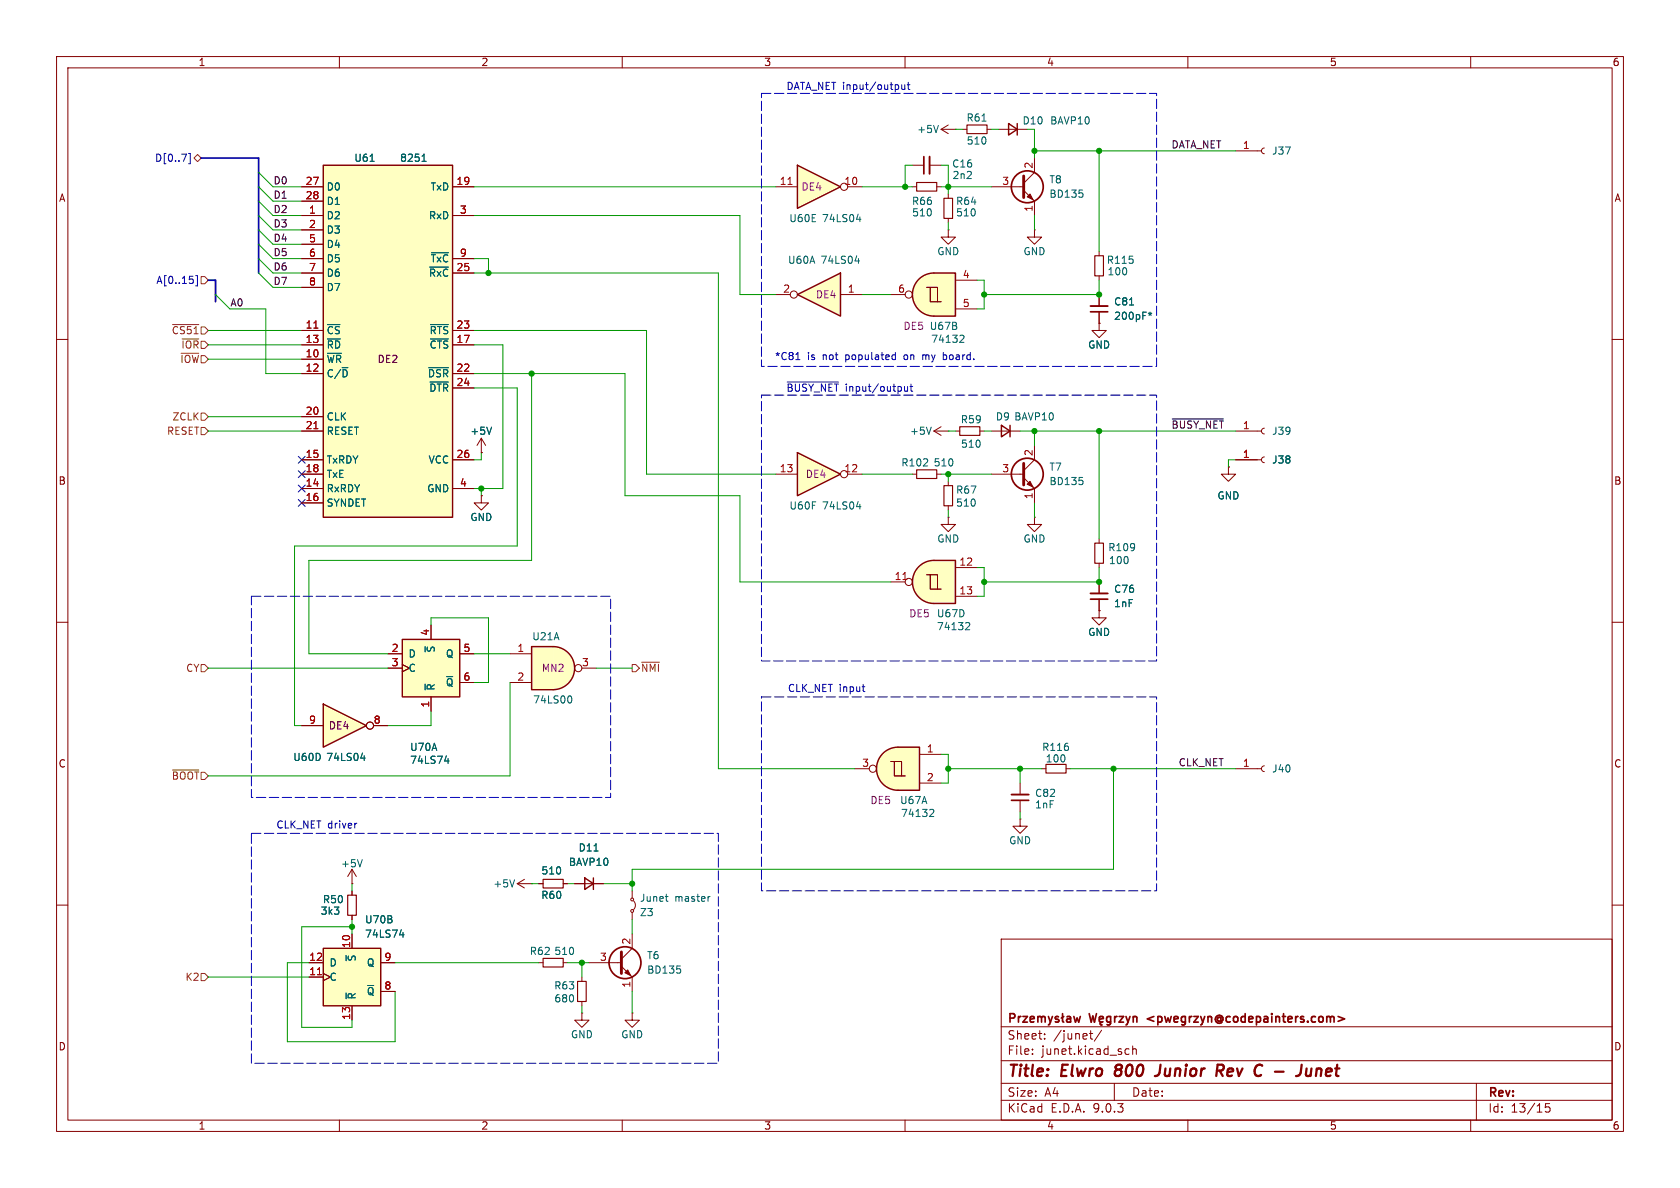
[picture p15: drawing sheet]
<svg xmlns="http://www.w3.org/2000/svg" width="297mm" height="210mm" viewBox="0 0 297 210" stroke-linecap="round" stroke-linejoin="round" font-family="sans-serif">
<defs><g id="words">
<g font-size="2.8" fill="#840000">
<text x="178" y="190.9">Title:</text>
<text x="187.7" y="190.9">Elwro</text>
<text x="198" y="190.9">800</text>
<text x="206" y="190.9">Junior</text>
<text x="217.5" y="190.9">Rev</text>
<text x="225" y="190.9">C</text>
<text x="229.4" y="190.9">-</text>
<text x="234.2" y="190.9">Junet</text>
</g>
<g font-size="2.1" fill="#840000">
<text x="178" y="184">Sheet:</text>
<text x="186.2" y="184">/junet/</text>
<text x="203.5" y="181.2">&lt;pwegrzyn@codepainters.com&gt;</text>
<text x="178" y="186.7">File:</text>
<text x="184.1" y="186.7">junet.kicad_sch</text>
<text x="178" y="196.9">KiCad</text>
<text x="178" y="194.1">Size:</text>
<text x="184.7" y="194.1">A4</text>
<text x="185.7" y="196.9">E.D.A.</text>
<text x="193.3" y="196.9">9.0.3</text>
<text x="200" y="194.1">Date:</text>
<text x="263" y="194.3">Rev:</text>
<text x="263" y="196.9">Id:</text>
<text x="267.1" y="196.9">13/15</text>
</g>
<g font-size="1.8" fill="#840000">
<text x="35" y="11.9">1</text>
<text x="85" y="11.9">2</text>
<text x="135" y="11.9">3</text>
<text x="185" y="11.9">4</text>
<text x="235" y="11.9">5</text>
<text x="285" y="11.9">6</text>
<text x="10.3" y="35.9">A</text>
<text x="285.3" y="35.9">A</text>
<text x="10.3" y="85.9">B</text>
<text x="285.3" y="85.9">B</text>
<text x="10.3" y="135.9">C</text>
<text x="285.3" y="135.9">C</text>
<text x="10.3" y="185.9">D</text>
<text x="285.3" y="185.9">D</text>
<text x="35" y="199.9">1</text>
<text x="85" y="199.9">2</text>
<text x="135" y="199.9">3</text>
<text x="185" y="199.9">4</text>
<text x="235" y="199.9">5</text>
<text x="285" y="199.9">6</text>
</g>
<g font-size="1.8" fill="#0000c2">
<text x="138.9" y="16.1">DATA_NET input/output</text>
<text x="136.9" y="63.9">*C81</text>
<text x="142.7" y="63.9">is</text>
<text x="145.5" y="63.9">not</text>
<text x="149.7" y="63.9">populated</text>
<text x="160.3" y="63.9">on</text>
<text x="163.7" y="63.9">my</text>
<text x="167.6" y="63.9">board.</text>
<text x="138.9" y="69.4">~{BUSY_NET}</text>
<text x="149.4" y="69.4">input/output</text>
<text x="139.2" y="122.5">CLK_NET input</text>
<text x="48.8" y="146.7">CLK_NET driver</text>
</g>
<g font-size="1.8" fill="#006464">
<text x="162" y="23.7">+5V</text>
<text x="170.8" y="21.7">R61</text>
<text x="180.7" y="22.2">D10</text>
<text x="185.6" y="22.2">BAVP10</text>
<text x="62.5" y="28.8">U61</text>
<text x="70.6" y="28.8">8251</text>
<text x="168.2" y="29.8">C16</text>
<text x="170.8" y="25.8">510</text>
<text x="224.8" y="27.5">J37</text>
<text x="57.7" y="33.9">D0</text>
<text x="76" y="33.9">TxD</text>
<text x="168.3" y="31.9">2n2</text>
<text x="185.4" y="32.6">T8</text>
<text x="185.4" y="35.2">BD135</text>
<text x="57.7" y="36.4">D1</text>
<text x="57.7" y="39">D2</text>
<text x="57.7" y="41.5">D3</text>
<text x="75.7" y="39">RxD</text>
<text x="139.4" y="39.5">U60E</text>
<text x="145.2" y="39.5">74LS04</text>
<text x="161.1" y="36.4">R66</text>
<text x="161.2" y="38.5">510</text>
<text x="168.9" y="38.5">510</text>
<text x="168.9" y="36.4">R64</text>
<text x="57.7" y="44">D4</text>
<text x="57.7" y="46.6">D5</text>
<text x="76" y="46.6">~{TxC}</text>
<text x="139.2" y="46.8">U60A</text>
<text x="145" y="46.8">74LS04</text>
<text x="165.6" y="45.3">GND</text>
<text x="180.8" y="45.3">GND</text>
<text x="195.6" y="46.8">R115</text>
<text x="57.7" y="49.1">D6</text>
<text x="57.7" y="51.7">D7</text>
<text x="75.7" y="49.1">~{RxC}</text>
<text x="195.7" y="48.9">100</text>
<text x="57.7" y="59.3">~{CS}</text>
<text x="75.9" y="59.3">~{RTS}</text>
<text x="196.9" y="56.7">200pF*</text>
<text x="196.9" y="54.2">C81</text>
<text x="57.7" y="61.8">~{RD}</text>
<text x="57.7" y="64.4">~{WR}</text>
<text x="75.9" y="61.8">~{CTS}</text>
<text x="164.5" y="60.8">74132</text>
<text x="192.3" y="61.8">GND</text>
<text x="57.7" y="66.9">C/~{D}</text>
<text x="75.5" y="66.9">~{DSR}</text>
<text x="75.8" y="69.4">~{DTR}</text>
<text x="57.7" y="74.5">CLK</text>
<text x="57.7" y="77.1">RESET</text>
<text x="83.1" y="77.1">+5V</text>
<text x="160.8" y="77.1">+5V</text>
<text x="169.8" y="75">R59</text>
<text x="176" y="74.5">D9 BAVP10</text>
<text x="224.8" y="77.1">J39</text>
<text x="57.7" y="82.1">TxRDY</text>
<text x="75.7" y="82.1">VCC</text>
<text x="159.2" y="82.7">R102</text>
<text x="165" y="82.7">510</text>
<text x="169.8" y="79.3">510</text>
<text x="185.4" y="83.4">T7</text>
<text x="224.8" y="82.1">J38</text>
<text x="57.7" y="84.7">TxE</text>
<text x="57.7" y="87.2">RxRDY</text>
<text x="57.7" y="89.8">SYNDET</text>
<text x="75.4" y="87.2">GND</text>
<text x="168.9" y="89.8">510</text>
<text x="168.9" y="87.5">R67</text>
<text x="185.4" y="86">BD135</text>
<text x="215.1" y="88.5">GND</text>
<text x="83.1" y="92.3">GND</text>
<text x="139.5" y="90.3">U60F</text>
<text x="145.2" y="90.3">74LS04</text>
<text x="165.6" y="96.1">GND</text>
<text x="180.8" y="96.1">GND</text>
<text x="195.8" y="97.6">R109</text>
<text x="196" y="99.9">100</text>
<text x="196.9" y="107.5">1nF</text>
<text x="196.9" y="105">C76</text>
<text x="94" y="113.4">U21A</text>
<text x="165.5" y="111.6">74132</text>
<text x="165.5" y="109.3">U67D</text>
<text x="192.3" y="112.6">GND</text>
<text x="72.1" y="116.4">D</text>
<text x="72.1" y="119">C</text>
<text x="77.1" y="115.5" transform="rotate(-90 77.1 115.5)">~{S}</text>
<text x="78.7" y="116.4">Q</text>
<text x="77.1" y="122.2" transform="rotate(-90 77.1 122.2)">~{R}</text>
<text x="78.7" y="121.5">~{Q}</text>
<text x="94.2" y="124.6">74LS00</text>
<text x="51.7" y="134.7">U60D</text>
<text x="57.6" y="134.7">74LS04</text>
<text x="72.4" y="132.9">U70A</text>
<text x="72.4" y="135.2">74LS74</text>
<text x="184.1" y="132.9">R116</text>
<text x="184.8" y="135">100</text>
<text x="224.8" y="136.8">J40</text>
<text x="159" y="142.3">U67A</text>
<text x="182.9" y="143.1">1nF</text>
<text x="182.9" y="141.1">C82</text>
<text x="159.2" y="144.6">74132</text>
<text x="178.3" y="149.5">GND</text>
<text x="60.2" y="153.5">+5V</text>
<text x="95.6" y="154.8">510</text>
<text x="100.5" y="153.3">BAVP10</text>
<text x="102.2" y="150.7">D11</text>
<text x="56.6" y="161.9">3k3</text>
<text x="57" y="159.9">R50</text>
<text x="87.1" y="157.1">+5V</text>
<text x="95.6" y="159.1">R60</text>
<text x="113" y="159.6">Junet</text>
<text x="119.3" y="159.6">master</text>
<text x="64.4" y="163.4">U70B</text>
<text x="64.4" y="166">74LS74</text>
<text x="113" y="162.2">Z3</text>
<text x="58.2" y="171">D</text>
<text x="58.2" y="173.6">C</text>
<text x="63.1" y="170.1" transform="rotate(-90 63.1 170.1)">~{S}</text>
<text x="64.8" y="171">Q</text>
<text x="93.6" y="169">R62</text>
<text x="97.9" y="169">510</text>
<text x="114.3" y="169.8">T6</text>
<text x="114.3" y="172.3">BD135</text>
<text x="63.1" y="176.8" transform="rotate(-90 63.1 176.8)">~{R}</text>
<text x="64.8" y="176.1">~{Q}</text>
<text x="97.9" y="175.1">R63</text>
<text x="97.9" y="177.4">680</text>
<text x="100.8" y="183.7">GND</text>
<text x="109.7" y="183.7">GND</text>
</g>
<g font-size="1.8" fill="#000084">
<text x="27.3" y="28.8">D[0..7]</text>
<text x="27.5" y="50.4">A[0..15]</text>
</g>
<g font-size="1.8" fill="#a90000">
<text x="182.6" y="29.9" transform="rotate(-90 182.6 29.9)">2</text>
<text x="219.6" y="26.4">1</text>
<text x="53.9" y="32.8">27</text>
<text x="53.9" y="35.3">28</text>
<text x="80.6" y="32.8">19</text>
<text x="137.8" y="32.8">11</text>
<text x="149.2" y="32.8">10</text>
<text x="177.1" y="32.8">3</text>
<text x="54.5" y="37.8">1</text>
<text x="54.5" y="40.4">2</text>
<text x="81.2" y="37.8">3</text>
<text x="182.6" y="37.5" transform="rotate(-90 182.6 37.5)">1</text>
<text x="54.5" y="42.9">5</text>
<text x="54.5" y="45.5">6</text>
<text x="81.2" y="45.5">9</text>
<text x="54.5" y="48">7</text>
<text x="54.5" y="50.5">8</text>
<text x="80.6" y="48">25</text>
<text x="138.4" y="51.8">2</text>
<text x="149.8" y="51.8">1</text>
<text x="158.7" y="51.8">6</text>
<text x="170.1" y="49.3">4</text>
<text x="53.9" y="58.2">11</text>
<text x="80.6" y="58.2">23</text>
<text x="170.1" y="54.4">5</text>
<text x="53.9" y="60.7">13</text>
<text x="53.9" y="63.2">10</text>
<text x="53.9" y="65.8">12</text>
<text x="80.6" y="60.7">17</text>
<text x="80.6" y="65.8">22</text>
<text x="80.6" y="68.3">24</text>
<text x="53.9" y="73.4">20</text>
<text x="53.9" y="75.9">21</text>
<text x="53.9" y="81">15</text>
<text x="53.9" y="83.6">18</text>
<text x="80.6" y="81">26</text>
<text x="137.8" y="83.6">13</text>
<text x="149.2" y="83.6">12</text>
<text x="177.1" y="83.6">3</text>
<text x="182.6" y="80.7" transform="rotate(-90 182.6 80.7)">2</text>
<text x="219.6" y="81">1</text>
<text x="53.9" y="86.1">14</text>
<text x="53.9" y="88.6">16</text>
<text x="81.2" y="86.1">4</text>
<text x="182.6" y="88.3" transform="rotate(-90 182.6 88.3)">1</text>
<text x="169.5" y="100.1">12</text>
<text x="158.1" y="102.6">11</text>
<text x="169.5" y="105.2">13</text>
<text x="75.9" y="112.5" transform="rotate(-90 75.9 112.5)">4</text>
<text x="69.1" y="115.3">2</text>
<text x="69.1" y="117.9">3</text>
<text x="81.8" y="115.3">5</text>
<text x="91.4" y="115.3">1</text>
<text x="102.8" y="117.9">3</text>
<text x="75.9" y="125.2" transform="rotate(-90 75.9 125.2)">1</text>
<text x="81.8" y="120.4">6</text>
<text x="91.4" y="120.4">2</text>
<text x="54.5" y="128">9</text>
<text x="66" y="128">8</text>
<text x="152.3" y="135.6">3</text>
<text x="163.8" y="133.1">1</text>
<text x="219.6" y="135.6">1</text>
<text x="163.8" y="138.2">2</text>
<text x="62" y="167.7" transform="rotate(-90 62 167.7)">10</text>
<text x="111.5" y="167.1" transform="rotate(-90 111.5 167.1)">2</text>
<text x="54.6" y="169.9">12</text>
<text x="54.6" y="172.5">11</text>
<text x="67.9" y="169.9">9</text>
<text x="106" y="169.9">3</text>
<text x="67.9" y="175">8</text>
<text x="111.5" y="174.7" transform="rotate(-90 111.5 174.7)">1</text>
<text x="62" y="180.4" transform="rotate(-90 62 180.4)">13</text>
</g>
<g font-size="1.8" fill="#0f0f0f">
<text x="207" y="26.3">DATA_NET</text>
<text x="48.3" y="32.7">D0</text>
<text x="48.3" y="35.2">D1</text>
<text x="48.3" y="37.8">D2</text>
<text x="48.3" y="40.3">D3</text>
<text x="48.3" y="45.4">D5</text>
<text x="48.3" y="47.9">D6</text>
<text x="48.3" y="42.8">D4</text>
<text x="48.3" y="50.5">D7</text>
<text x="40.6" y="54.3">A0</text>
<text x="207" y="75.9">~{BUSY_NET} 1</text>
<text x="208.3" y="135.5">CLK_NET</text>
</g>
<g font-size="1.8" fill="#840084">
<text x="141.6" y="33.9">DE4</text>
<text x="144.1" y="52.9">DE4</text>
<text x="159.6" y="58.5">DE5 U67B</text>
<text x="66.7" y="64.4">DE2</text>
<text x="142.4" y="84.7">DE4</text>
<text x="160.6" y="109.3">DE5</text>
<text x="95.7" y="119">MN2</text>
<text x="58" y="129.1">DE4</text>
<text x="153.8" y="142.3">DE5</text>
</g>
<g font-size="1.8" fill="#725600">
<text x="30.3" y="59.3">~{CS51}</text>
<text x="31.8" y="64.4">~{IOW}</text>
<text x="32" y="61.8">~{IOR}</text>
<text x="29.4" y="77.1">RESET</text>
<text x="30.4" y="74.5">ZCLK</text>
<text x="32.8" y="119">CY</text>
<text x="113.2" y="119">~{NMI}</text>
<text x="30.3" y="138">~{BOOT}</text>
<text x="32.7" y="173.6">K2</text>
</g>
</g></defs>
<g fill="none" stroke="#840000" stroke-width=".18">
<path d="M10 10h277v190h-277zM12 12h273v186h-273zM60 10v2M110 10v2M160 10v2M210 10v2M260 10v2M10 60h2M285 60h2M167.6 91.4v1.3h1.3l-1.3 1.3-1.2-1.3h1.2M167.6 91.4h.1M167.6 85.1v.8"/>
<path d="M167.6 89.4v.8M10 110h2M194.3 108v1.2h1.3l-1.3 1.3-1.3-1.3h1.3M194.3 108h.1M194.3 102.9v2M194.3 105.9v2.1M285 110h2M180.3 144.8v1.3h1.3l-1.3 1.2-1.2-1.2h1.2M180.3 144.8h.1M10 160h2M177 166h108v32h-108zM285 160h2"/>
<path d="M60 198v2M110 198v2M160 198v2M177 194.5h108M177 191.5h108M177 187.5h108M177 181.5h108M182.5 186.3v.1M182.5 185.5v.1M184.7 183.6v.1M184.7 182.8v.1M192.6 182.7h.6"/>
<path d="M192.8 182.2v1.3l.4 .2M194.7 182.1l-1.2 2M197 191.5v3M199 186.3h.6M199 185.5h.6M200.2 185.5l.3-.1 .3 .1 .1 .9M200.2 184.9v1.5M210 198v2M260 198v2M261 191.5v6.5M274 195.1h-.8v.7l.2-.1h.5l.1 .3v.5l-.3 .1-.5-.1"/>
</g>
<path d="M197.2 189.3l-.1 .5 .1 .3M205.2 188.2l-.2 1.4a.74 .74 0 0 1-.8 .6M215.3 188.2l.9 .1a.58 .58 0 0 1-.3 1h-.8M215.6 189.3l.6 .9M230.1 188.2l-.2 1.4M231 188.9l-.1 1M231.7 190l-.3 .2M231.8 188.9l-.1 1.3M232.8 188.9l-.2 1.3M233.4 188.9l-.6 .2" fill="none" stroke="#840000" stroke-width=".4"/>
<g fill="none" stroke="#840000" stroke-width=".3">
<path d="M192.8 105.9h3M178.6 180l.7-.1 .1-.2-.1-.4-.2-.1h-.5v1.5M180.1 179.7v1M180.5 179.7l-.3 .1-.1 .2M180.8 179.7h.8l-.8 1h.8M183.5 179.8l.4-.1 .2 .2M183.5 179.7v1M184.1 179.9l.2-.2 .4 .1 .1 .9M184.1 179.9v.8M185.3 179.7l.4 1M186.1 179.7l-.4 1M187.1 179.8l-.3-.1-.2 .2v.2l.5 .2v.3h-.5"/>
<path d="M187.8 179.2v1.3l.3 .2M188.1 179.7l-.5 .3M188.6 179.8h.6l.1 .9M189.8 179.7l.3 1 .3-.7 .3 .7 .3-1M192.6 179.2l.3 1.5 .3-1.1 .3 1.1 .3-1.5M196.3 179.8l-.4-.1-.3 .3v.4l.2 .2h.5M196.3 179.7v1.2l-.2 .3-.4-.1M197.1 179.7v1M197.5 179.7l-.3 .1-.1 .2M197.8 179.7h.8l-.8 1h.8M199.1 179.7l.3 1M199.8 179.7l-.4 1"/>
<path d="M200.3 179.8l.3-.1 .3 .1 .1 .9M200.3 179.7v1M236.6 179.7l1.1 .4-1.1 .4M182.1 180.2l.7-.2v-.2l-.5-.1-.2 .2 .1 .7h.6M185.7 180.7l-.1 .3-.3 .2M189.3 180l-.5 .1a.29 .29 0 0 0-.3 .3 .29 .29 0 0 0 .3 .3l.5-.1M194.3 180.2l.8-.2-.1-.2-.4-.1-.3 .2 .1 .7h.6M194.7 180.7l-.2 .3 .3 .2M199.4 180.7l-.1 .3-.2 .2"/>
</g>
<path d="M192.8 104.9h3" fill="none" stroke="#840000" stroke-width=".33"/>
<path d="M166.9 85.9h1.5v3.5h-1.5z" fill="none" stroke="#840000" stroke-width=".2"/>
<path d="M162.4 100.2a3.8 3.8 0 0 1 2.7-1.1v7.6a3.8 3.8 0 0 1-3.5-2.4 3.8 3.8 0 0 1 .8-4.1z" fill="#ffffc2" stroke="#ffffc2" stroke-width=".18"/>
<path d="M165.1 99.1h3.8v7.6h-3.8z" fill="#ffffc2"/>
<g fill="none" stroke="#840000" stroke-width=".18">
<path d="M165.1 76.2l1.3 .8M165.1 76.2h2.5M166.4 75.4l-1.3 .8M167.6 76.2h.1M157.5 102.9h2.5M163.8 101.6h.7v2.5h1.9M164.5 101.6h1.2v2.5M168.9 100.3h3.8M168.9 105.4h3.8"/>
<circle cx="160.7" cy="102.9" r=".63"/>
</g>
<path d="M162.4 100.2a3.8 3.8 0 0 1 2.7-1.1h3.8v7.6h-3.8a3.8 3.8 0 0 1-3.5-2.4 3.8 3.8 0 0 1 .8-4.1z" fill="none" stroke="#840000" stroke-width=".25"/>
<path d="M159.6 102.5h.8" fill="none" stroke="#a90000" stroke-width=".18"/>
<path d="M164.6 75.5l-.4 1.3M170.9 110.1h.4l.1 .3-.7 .9h.7" fill="none" stroke="#006464" stroke-width=".18"/>
<path d="M141 80l7.6 3.8-7.6 3.8z" fill="#ffffc2"/>
<path d="M141 80l7.6 3.8-7.6 3.8z" fill="none" stroke="#840000" stroke-width=".25"/>
<g fill="none" stroke="#840000" stroke-width=".18">
<path d="M137.2 83.8h3.8M149.9 83.8h2.5M161.3 83.8h.8M165.6 83.8h.8M180.3 138.4v2.1M180.3 141.5v2"/>
<circle cx="149.2" cy="83.8" r=".63"/>
</g>
<path d="M151.4 89.6h.8M152 89.1v.9" fill="none" stroke="#006464" stroke-width=".18"/>
<path d="M162.1 83.1h3.5v1.5h-3.5z" fill="none" stroke="#840000" stroke-width=".2"/>
<path d="M178.8 141.5h3.1" fill="none" stroke="#840000" stroke-width=".3"/>
<path d="M178.8 140.5h3.1" fill="none" stroke="#840000" stroke-width=".33"/>
<path d="M156.1 133.2a3.8 3.8 0 0 1 2.6-1.1v7.6a3.8 3.8 0 0 1-3.5-2.4 3.8 3.8 0 0 1 .9-4.1z" fill="#ffffc2" stroke="#ffffc2" stroke-width=".18"/>
<path d="M158.7 132.1h3.9v7.6h-3.9z" fill="#ffffc2"/>
<g fill="none" stroke="#840000" stroke-width=".18">
<path d="M175.3 33h5.7M181 33.7l1.9 1.9v2.5M182.9 27.9v2.6l-1.9 1.9M218.4 26.7h4.6M223.5 26.2l-.3 .1-.2 .4 .2 .3 .3 .2M182.9 40.6v1.3h1.2l-1.2 1.3-1.3-1.3h1.3M182.9 40.6h.1M194.3 44.5v.7M194.3 48.8v.7M182.9 78.7v2.6l-1.9 1.9M175.3 83.8h5.7M181 84.5l1.9 1.9v2.5"/>
<path d="M151.1 135.9h2.6M157.5 134.6h.6v2.6h1.9M158.1 134.6h1.3v2.6M162.6 133.4h3.8M162.6 138.4h3.8"/>
<circle cx="154.3" cy="135.9" r=".63"/>
</g>
<path d="M156.1 133.2a3.8 3.8 0 0 1 2.6-1.1h3.9v7.6h-3.9a3.8 3.8 0 0 1-3.5-2.4 3.8 3.8 0 0 1 .9-4.1z" fill="none" stroke="#840000" stroke-width=".25"/>
<path d="M190.8 33.6h.6M191.3 34.1l.2 .2-.2 .5M190.8 84.4h.6M191.3 84.9l.2 .2-.2 .5M164.5 143.1h.5l.1 .3-.8 .9h.8" fill="none" stroke="#006464" stroke-width=".18"/>
<g fill="#840000" stroke="#840000" stroke-width=".51">
<path d="M181 81.9v3.8z"/>
<path d="M181 31.1v3.8z"/>
</g>
<g fill="#840000" stroke="#840000" stroke-width=".18">
<path d="M181.6 85.6l.5-.5 .5 1z"/>
<path d="M181.6 34.8l.5-.5 .5 1z"/>
</g>
<g fill="none" stroke="#840000" stroke-width=".3">
<circle cx="181.6" cy="33" r="2.82"/>
<circle cx="181.6" cy="83.8" r="2.82"/>
</g>
<path d="M193.5 45.2h1.6v3.6h-1.6z" fill="none" stroke="#840000" stroke-width=".2"/>
<path d="M97.8 114.3a3.8 3.8 0 0 1 3.8 3.8 3.8 3.8 0 0 1-3.8 3.8z" fill="#ffffc2" stroke="#ffffc2" stroke-width=".18"/>
<path d="M94 114.3h3.8v7.6h-3.8z" fill="#ffffc2"/>
<path d="M94 114.3h3.8a3.8 3.8 0 0 1 3.8 3.8 3.8 3.8 0 0 1-3.8 3.8h-3.8z" fill="none" stroke="#840000" stroke-width=".25"/>
<g fill="none" stroke="#840000" stroke-width=".18">
<path d="M90.2 115.6h3.8M102.9 118.1h2.5M90.2 120.7h3.8"/>
<circle cx="102.2" cy="118.1" r=".63"/>
</g>
<path d="M100.8 123a.79 .79 0 0 1 0 1.3" fill="none" stroke="#006464" stroke-width=".18"/>
<path d="M57.1 124.5l7.7 3.8-7.7 3.8z" fill="#ffffc2"/>
<path d="M57.1 124.5l7.7 3.8-7.7 3.8z" fill="none" stroke="#840000" stroke-width=".25"/>
<g fill="none" stroke="#840000" stroke-width=".18">
<path d="M53.3 128.3h3.8M66 128.3h2.6"/>
<circle cx="65.4" cy="128.3" r=".63"/>
</g>
<path d="M63.8 134h.8M64.4 133.6v.8" fill="none" stroke="#006464" stroke-width=".18"/>
<path d="M71.1 113h10.2v10.2h-10.2z" fill="#ffffc2"/>
<path d="M71.1 113h10.2v10.2h-10.2z" fill="none" stroke="#840000" stroke-width=".25"/>
<g fill="none" stroke="#840000" stroke-width=".18">
<path d="M85.1 77.5l-.8 1.2M85.1 77.5l.8 1.2M85.1 77.5v2.5M85.1 80h.1M85.1 87.6v1.3h1.3l-1.3 1.3-1.3-1.3h1.3M85.1 87.6h.1M68.6 115.6h2.5M68.6 118.1h2.5M71.1 117.5l1.3 .6-1.3 .6M76.2 110.5v2.5M81.3 115.6h2.5M76.2 123.2v2.5"/>
<path d="M81.3 120.7h2.5"/>
</g>
<path d="M86.9 75.5l-.4 1.3M75.2 120.9v1M78.6 134.5h.8M79.2 134.1v.8" fill="none" stroke="#006464" stroke-width=".18"/>
<path d="M57.1 29.2h22.9v62.2h-22.9z" fill="#ffffc2"/>
<path d="M57.1 29.2h22.9v62.2h-22.9z" fill="none" stroke="#840000" stroke-width=".25"/>
<g fill="none" stroke="#840000" stroke-width=".18">
<path d="M53.3 33h3.8M53.3 35.6h3.8M53.3 38.1h3.8M80 33h3.8M80 38.1h3.8M161.3 33h.8M161.3 29.2h2M164.3 29.2h2.1M165.6 33h.8M53.3 40.6h3.8M53.3 43.2h3.8M53.3 45.7h3.8"/>
<path d="M53.3 48.3h3.8M53.3 50.8h3.8M53.3 58.4h3.8M80 45.7h3.8M80 48.3h3.8M80 58.4h3.8M167.6 40.6v1.3h1.3l-1.3 1.3-1.2-1.3h1.2M167.6 40.6h.1M53.3 61h3.8M53.3 63.5h3.8M53.3 66h3.8M53.3 73.7h3.8"/>
<path d="M53.3 76.2h3.8M80 61h3.8M80 66h3.8M80 68.6h3.8M53.3 81.3h3.8M53.3 83.8h3.8M53.3 86.4h3.8M53.3 88.9h3.8M80 81.3h3.8M80 86.4h3.8"/>
</g>
<path d="M55.5 58h.7M55.5 75.8h.7" fill="none" stroke="#a90000" stroke-width=".18"/>
<path d="M65.4 28.5h.7M74.6 28.5h.7M74.7 27.6l.3-.4v1.3M76 47.2h3.3M76.1 57.4h3.2M76.1 59.9h3.2M76.3 44.7h3M75.8 65h3.5M76 67.5h3.3" fill="none" stroke="#006464" stroke-width=".18"/>
<path d="M163.3 27.7v3" fill="none" stroke="#840000" stroke-width=".3"/>
<path d="M164.3 27.7v3" fill="none" stroke="#840000" stroke-width=".33"/>
<path d="M162.1 32.3h3.5v1.5h-3.5z" fill="none" stroke="#840000" stroke-width=".2"/>
<path d="M141 29.2l7.6 3.8-7.6 3.8z" fill="#ffffc2"/>
<path d="M141 29.2l7.6 3.8-7.6 3.8z" fill="none" stroke="#840000" stroke-width=".25"/>
<g fill="none" stroke="#840000" stroke-width=".18">
<path d="M137.2 33h3.8M149.9 33h2.5"/>
<circle cx="149.2" cy="33" r=".63"/>
</g>
<path d="M139.3 32.6h.7" fill="none" stroke="#a90000" stroke-width=".18"/>
<path d="M151.4 38.8h.8M152 38.3v.9" fill="none" stroke="#006464" stroke-width=".18"/>
<path d="M162.4 49.4a3.8 3.8 0 0 1 2.7-1.1v7.6a3.8 3.8 0 0 1-3.5-2.4 3.8 3.8 0 0 1 .8-4.1z" fill="#ffffc2" stroke="#ffffc2" stroke-width=".18"/>
<path d="M165.1 48.3h3.8v7.6h-3.8z" fill="#ffffc2"/>
<g fill="none" stroke="#840000" stroke-width=".18">
<path d="M166.4 22.9l1.2 .7M166.4 22.9h2.5M167.6 34.3v.8M167.6 38.6v.8M167.6 22.1l-1.2 .8M168.9 22.9h.1M170.2 22.9h.7M174.5 22.9h.8M176.5 22.9h5.1M157.5 52.1h2.5M163.8 50.8h.7v2.5h1.9M164.5 50.8h1.2v2.5"/>
<path d="M168.9 49.5h3.8M168.9 54.6h3.8M194.3 57.2v1.2h1.3l-1.3 1.3-1.3-1.3h1.3M194.3 57.2h.1M194.3 52.1v2M194.3 55.1v2.1M91.4 156.2l1.3 .8M91.4 156.2h2.6M92.7 155.4l-1.3 .8M94 156.2h.1"/>
<circle cx="160.7" cy="52.1" r=".63"/>
</g>
<path d="M178.3 21.8l1.5 1.1-1.5 1zM179.8 21.8v2.1M162.4 49.4a3.8 3.8 0 0 1 2.7-1.1h3.8v7.6h-3.8a3.8 3.8 0 0 1-3.5-2.4 3.8 3.8 0 0 1 .8-4.1z" fill="none" stroke="#840000" stroke-width=".25"/>
<path d="M165.9 22.2l-.4 1.2M173.6 21.4h.7M169.9 59.3h.4l.1 .3-.8 .9h.8M199.7 53.9h.7M203 55.4l.3 .1M203.3 55.2v.3M203.3 55.5l-.2 .2M203.3 55.5l.2 .2M203.6 55.4l-.3 .1M91 155.5l-.5 1.3" fill="none" stroke="#006464" stroke-width=".18"/>
<path d="M166.9 35.1h1.5v3.5h-1.5zM170.9 22.1h3.6v1.5h-3.6z" fill="none" stroke="#840000" stroke-width=".2"/>
<path d="M192.8 55.1h3" fill="none" stroke="#840000" stroke-width=".3"/>
<path d="M192.8 54.1h3" fill="none" stroke="#840000" stroke-width=".33"/>
<path d="M141 52.1l7.6-3.8v7.6z" fill="#ffffc2"/>
<path d="M141 52.1l7.6-3.8v7.6zM177 75.2l1.6 1-1.6 1zM178.6 75.2v2M103.4 155.2l1.5 1-1.5 1zM104.9 155.2v2" fill="none" stroke="#840000" stroke-width=".25"/>
<g fill="none" stroke="#840000" stroke-width=".18">
<path d="M137.2 52.1h2.5M148.6 52.1h3.8M168.9 76.2h.8M173.2 76.2h.8M175.3 76.2h5M218.4 76.2h4.6M223.5 75.7l-.3 .1-.2 .4 .2 .4 .3 .1M182.9 91.4v1.3h1.2l-1.2 1.3-1.3-1.3h1.3M182.9 91.4h.1M194.3 95.3v.7M194.3 99.6v.7M217.2 82.6v1.2h1.2l-1.2 1.3-1.3-1.3h1.3"/>
<path d="M217.2 82.6h.1M218.4 81.3h4.6M223.5 80.8l-.3 .1-.2 .4 .2 .3 .3 .2M184.1 135.9h.8M188.5 135.9h.7M218.4 135.9h4.6M223.5 135.4l-.3 .1-.2 .4 .2 .3 .3 .2M101.6 156.2h5.1M95.2 170.2h.8M99.6 170.2h.7M102.9 179.1v1.2h1.2l-1.2 1.3-1.3-1.3h1.3M102.9 179.1h.1"/>
<path d="M102.9 172.7v.8M102.9 177v.8M104.1 170.2h5.8M109.9 170.8l1.9 1.9v2.6M111.8 179.1v1.2h1.2l-1.2 1.3-1.3-1.3h1.3M111.8 179.1h.1M111.8 165.1v2.5l-1.9 1.9"/>
<circle cx="140.3" cy="52.1" r=".63"/>
</g>
<path d="M151.2 46.1h.7M151.8 45.7v.9M105 150.4h.7M119.7 170.8h.6M120.2 171.3l.1 .2-.1 .5" fill="none" stroke="#006464" stroke-width=".18"/>
<path d="M169.7 75.4h3.5v1.6h-3.5zM193.5 96h1.6v3.6h-1.6zM184.9 135.1h3.6v1.6h-3.6zM96 169.4h3.6v1.5h-3.6zM102.1 173.5h1.5v3.5h-1.5z" fill="none" stroke="#840000" stroke-width=".2"/>
<path d="M109.9 168.3v3.8z" fill="#840000" stroke="#840000" stroke-width=".51"/>
<path d="M110.5 172l.5-.5 .5 1z" fill="#840000" stroke="#840000" stroke-width=".18"/>
<circle cx="110.5" cy="170.2" r="2.82" fill="none" stroke="#840000" stroke-width=".3"/>
<path d="M57.1 167.6h10.2v10.2h-10.2z" fill="#ffffc2"/>
<path d="M57.1 167.6h10.2v10.2h-10.2z" fill="none" stroke="#840000" stroke-width=".25"/>
<g fill="none" stroke="#840000" stroke-width=".18">
<path d="M53.3 33h3.8M53.3 35.6h3.8M53.3 38.1h3.8M80 33h3.8M80 38.1h3.8M53.3 40.6h3.8M53.3 43.2h3.8M53.3 45.7h3.8M53.3 48.3h3.8M53.3 50.8h3.8M53.3 58.4h3.8M80 45.7h3.8"/>
<path d="M80 48.3h3.8M80 58.4h3.8M194.3 57.2h.1M194.3 52.1v2M194.3 55.1v2.1M53.3 61h3.8M53.3 63.5h3.8M53.3 66h3.8M53.3 73.7h3.8M53.3 76.2h3.8M80 61h3.8M80 66h3.8"/>
<path d="M80 68.6h3.8M53.3 81.3h3.8M53.3 83.8h3.8M53.3 86.4h3.8M53.3 88.9h3.8M80 81.3h3.8M80 86.4h3.8M85.1 87.6h.1M85.1 80h.1M217.2 82.6h.1M218.4 81.3h3.8M68.6 115.6h2.5"/>
<path d="M68.6 118.1h2.5M71.1 117.5l1.3 .6-1.3 .6M76.2 110.5v2.5M81.3 115.6h2.5M194.3 108h.1M194.3 102.9v2M194.3 105.9v2.1M53.3 128.3h3.8M66 128.3h2.6M76.2 123.2v2.5M81.3 120.7h2.5M62.2 156.2h.1"/>
<path d="M62.2 153.7v2.5M62.2 157.5v.7M62.2 153.7l-.7 1.2M62.2 153.7l.8 1.2M95.2 156.2h.8M99.6 156.2h.7M101.6 156.2h1.8M104.9 156.2h1.8M111.8 157.5v1.3M112 159.3a1.08 1.08 0 0 1 0 1.5M54.6 170.2h2.5M54.6 172.7h2.5"/>
<path d="M57.1 172.1l1.3 .6-1.3 .7M62.2 161.8v.8M62.2 165.1v2.5M62.2 177.8v2.5M67.3 170.2h2.5M67.3 175.3h2.5M111.8 161.3v1.3"/>
<circle cx="65.4" cy="128.3" r=".63"/>
<circle cx="111.8" cy="159" r=".25"/>
<circle cx="111.8" cy="161" r=".25"/>
</g>
<path d="M55.5 58h.7M55.5 75.8h.7M56.1 172.3h.7" fill="none" stroke="#a90000" stroke-width=".18"/>
<g fill="none" stroke="#006464" stroke-width=".18">
<path d="M65.4 28.5h.7M74.6 28.5h.7M74.7 27.6l.3-.4v1.3M76 47.2h3.3M76.1 57.4h3.2M76.1 59.9h3.2M76.3 44.7h3M199.7 53.9h.7M203 55.4l.3 .1M203.3 55.2v.3M203.3 55.5l-.2 .2M203.3 55.5l.2 .2"/>
<path d="M203.6 55.4l-.3 .1M75.8 65h3.5M76 67.5h3.3M86.9 75.5l-.4 1.3M63.8 134h.8M64.4 133.6v.8M75.2 120.9v1M78.6 134.5h.8M79.2 134.1v.8M64 152l-.4 1.2M105 150.4h.7M117.6 158.5h.5"/>
<path d="M117.9 159.3h.2M125.5 158.5h-.2M61.2 175.5v1.1M70.6 165.3h.8M71.2 164.8v.9"/>
</g>
<path d="M61.5 158.2h1.5v3.6h-1.5zM96 155.4h3.6v1.6h-3.6z" fill="none" stroke="#840000" stroke-width=".2"/>
<path d="M34.3 27.9l.6-.6 .7 .6-.7 .7zM30.5 57.4h4.6M32.2 59.9h2.9M35.6 48.9h.6l.6 .6-.6 .7h-.6zM32 62.5h3.1M35.6 73h.6l.6 .7-.6 .6h-.6zM35.6 75.6h.6l.6 .6-.6 .6h-.6zM35.6 117.5h.6l.6 .6-.6 .6h-.6zM111.8 117.5h.6l.6 .6-.6 .6h-.6zM113.4 117.1h3.2M30.5 136.1h4.6M35.6 172.1h.6l.6 .6-.6 .7h-.6z" fill="none" stroke="#725600" stroke-width=".18"/>
<path d="M33.3 27.1h.3v1.8h-.3M34.1 49.4v.6M34.6 48.7h.3v1.8h-.3M52.7 85.8l1.2 1.2M52.7 80.7l1.2 1.2M52.7 88.3l1.2 1.2M52.7 83.2l1.2 1.2M53.9 85.8l-1.2 1.2M53.9 80.7l-1.2 1.2M53.9 88.3l-1.2 1.2M53.9 83.2l-1.2 1.2" fill="none" stroke="#000084" stroke-width=".18"/>
<path d="M207.2 74.1h9.1" fill="none" stroke="#0f0f0f" stroke-width=".18"/>
<path d="M35.6 27.9h10.1v20.4M36.8 49.5h1.3v3.8" fill="none" stroke="#000084" stroke-width=".3"/>
<g fill="none" stroke="#009600" stroke-width=".18">
<path d="M45.7 38.1l2.6 2.5h5M45.7 35.6l2.6 2.5h5M45.7 33l2.6 2.6h5M45.7 30.5l2.6 2.5h5M83.8 38.1h47v14h6.4M83.8 33h53.4M152.4 33h8.9M161.3 29.2h-1.3v3.8M166.4 29.2h1.2v5.1M166.4 33h8.9M167.6 39.4v1.2M168.9 22.9h1.3"/>
<path d="M175.3 22.9h1.2M181.6 22.9h1.3v5M182.9 38.1v2.5M182.9 26.7h35.5M194.3 26.7v17.8M36.8 58.4h16.5M38.1 52.1l2.5 2.5h6.4v11.4h6.3M45.7 43.2l2.6 2.5h5M45.7 40.6l2.6 2.6h5M45.7 45.7l2.6 2.6h5M45.7 48.3l2.6 2.5h5M83.8 58.4h30.5v25.4h22.9"/>
<path d="M83.8 45.7h2.6v2.6M83.8 48.3h43.2v87.6h24.1M152.4 52.1h5.1M172.7 49.5h1.3v5.1h-1.3M194.3 49.5v2.6h-20.3M36.8 76.2h16.5M36.8 61h16.5M36.8 73.7h16.5M36.8 63.5h16.5M83.8 61h5.1v25.4h-5.1M83.8 66h26.7v21.6h20.3v15.3h26.7M83.8 68.6h7.6v27.9h-39.3v31.8h1.2"/>
<path d="M94 66v33.1h-39.4v16.5h14M167.6 76.2h1.3M174 76.2h1.3M180.3 76.2h38.1M182.9 76.2v2.5M194.3 76.2v19.1M85.1 80v1.3h-1.3M85.1 86.4v1.2M152.4 83.8h8.9M166.4 83.8h8.9M167.6 83.8v1.3M167.6 90.2v1.2"/>
<path d="M182.9 88.9v2.5M218.4 81.3h-1.2v1.3M36.8 118.1h31.8M76.2 110.5v-1.3h10.2v11.5h-2.6M83.8 115.6h6.4M105.4 118.1h6.4M172.7 100.3h1.3v5.1h-1.3M194.3 100.3v2.6h-20.3M76.2 125.7v2.6h-7.6M90.2 120.7v16.5h-53.4M166.4 133.4h1.2v5h-1.2M167.6 135.9h16.5"/>
<path d="M180.3 135.9v2.5M189.2 135.9h29.2M196.8 135.9v17.8h-85v3.8M62.2 156.2v1.3M94 156.2h1.2M100.3 156.2h1.3M106.7 156.2h5.1M180.3 143.5v1.3M36.8 172.7h17.8M54.6 170.2h-3.8v14h19v-8.9M62.2 163.8h-8.9v17.8h8.9v-1.3M62.2 162.6v2.5"/>
<path d="M69.8 170.2h25.4M100.3 170.2h3.8M102.9 170.2v2.5M102.9 177.8v1.3M111.8 162.6v2.5M111.8 175.3v3.8"/>
</g>
<g fill="none" stroke="#0000c2" stroke-width=".18">
<path d="M158.8 15l.1 .2-.1 .6M159.4 15l.1 .8h.3l.2-.1M160 15v.8M160.4 15h.5M160.6 14.6v1l.3 .2M139.2 67.5h9M140.7 63.6h.7M157.9 62.7l.4 .1M158.3 63.5l-.4 .1M158.3 62.3v1.3M159.2 68.4l.2 .2-.2 .5M159.9 68.3l.1 .8 .3 .1 .1-.2"/>
<path d="M160.4 68.3v.9M160.9 68.3h.5M161.1 67.9v1.1l.3 .2M163.1 62.7v.9M163.3 62.7l-.2 .1M166.8 63.5l.3 .1M166.8 62.3v1.3M167.1 62.7l-.3 .1M152.4 121.4h.5M152.7 122.2h.2M63 145.5h.1"/>
</g>
<path d="M134.6 16.5h69.9v48.3h-69.9zM134.6 69.9h69.9v46.9h-69.9zM44.4 105.4h63.5v35.6h-63.5zM134.6 123.2h69.9v34.3h-69.9zM44.4 147.3h82.6v40.7h-82.6z" fill="none" stroke="#0000c2" stroke-width=".18" stroke-dasharray="1.7 .6"/>
<g fill="#009600" stroke="#009600" stroke-width=".18">
<circle cx="62.2" cy="163.8" r=".46"/>
<circle cx="160" cy="33" r=".46"/>
<circle cx="94" cy="66" r=".46"/>
<circle cx="86.4" cy="48.3" r=".46"/>
<circle cx="182.9" cy="26.7" r=".46"/>
<circle cx="194.3" cy="52.1" r=".46"/>
<circle cx="174" cy="52.1" r=".46"/>
<circle cx="111.8" cy="156.2" r=".46"/>
<circle cx="180.3" cy="135.9" r=".46"/>
<circle cx="167.6" cy="135.9" r=".46"/>
<circle cx="102.9" cy="170.2" r=".46"/>
<circle cx="85.1" cy="86.4" r=".46"/>
<circle cx="182.9" cy="76.2" r=".46"/>
<circle cx="167.6" cy="83.8" r=".46"/>
<circle cx="194.3" cy="76.2" r=".46"/>
<circle cx="194.3" cy="102.9" r=".46"/>
<circle cx="174" cy="102.9" r=".46"/>
<circle cx="196.8" cy="135.9" r=".46"/>
<circle cx="167.6" cy="33" r=".46"/>
<circle cx="194.3" cy="26.7" r=".46"/>
</g>
<use href="#words"/>
</svg>
